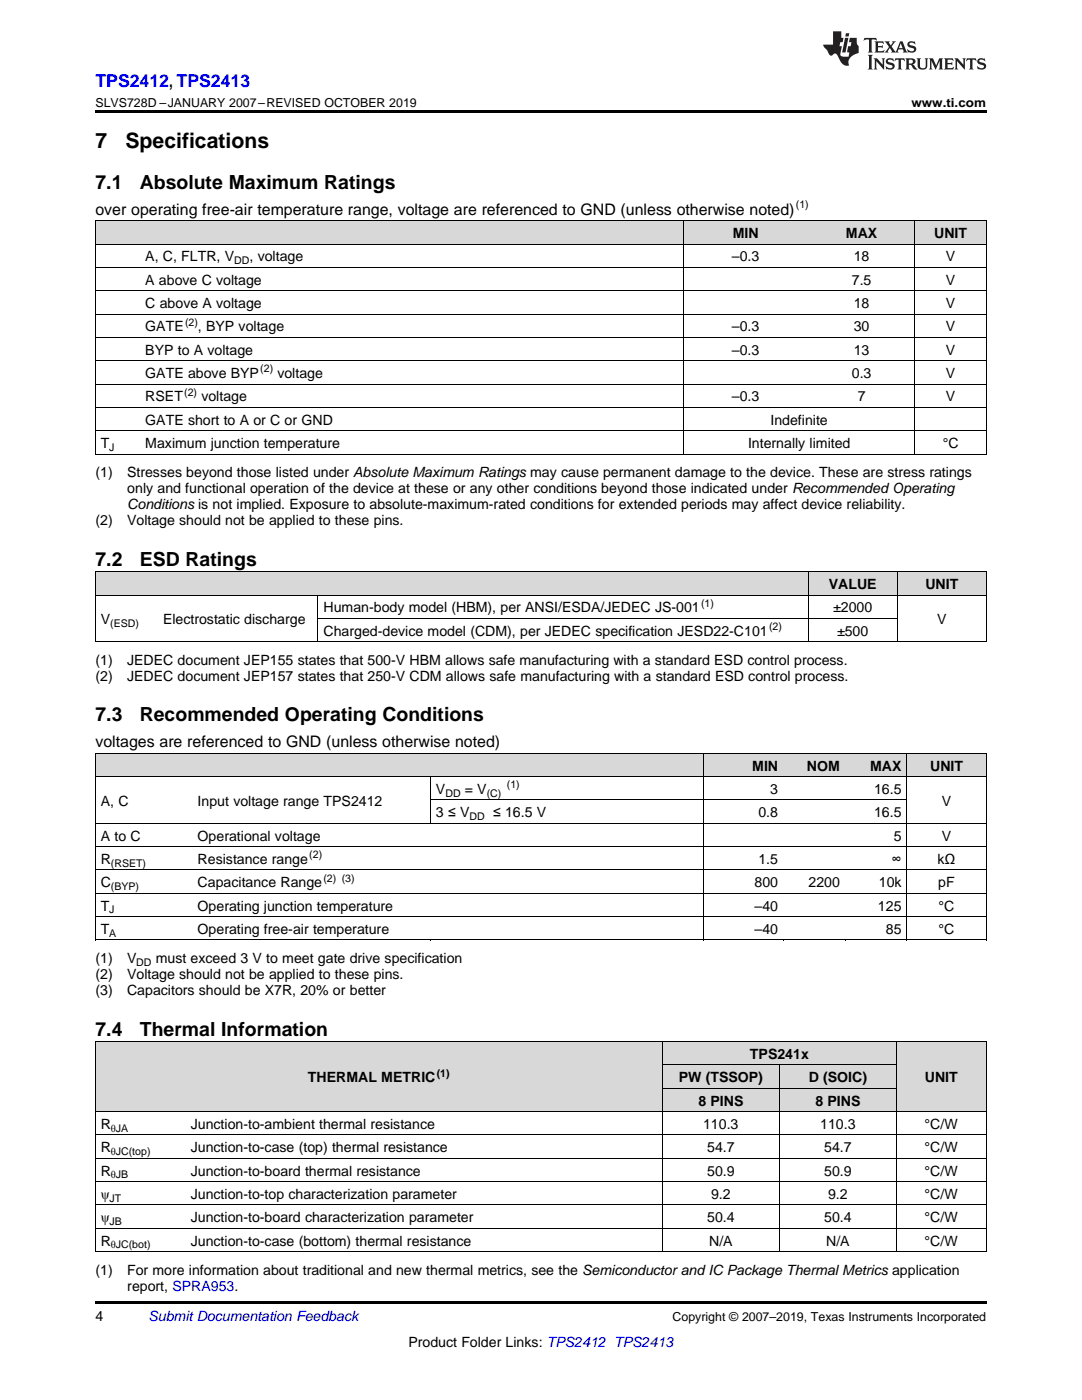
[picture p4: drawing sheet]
<svg xmlns="http://www.w3.org/2000/svg" width="216mm" height="279mm" viewBox="0 0 216 279" stroke-linecap="round" stroke-linejoin="round" font-family="sans-serif">
<defs><g id="words">
<g font-size="4.2">
<text x="19" y="29.6">7</text>
<text x="25" y="29.6">Specifications</text>
</g>
<g font-size="3.9">
<text x="19" y="37.7">7.1</text>
<text x="27.9" y="37.7">Absolute Maximum Ratings</text>
<text x="19" y="112.9">7.2</text>
<text x="27.9" y="112.9">ESD Ratings</text>
<text x="19" y="144">7.3</text>
<text x="27.9" y="144">Recommended Operating Conditions</text>
<text x="19" y="206.7">7.4</text>
<text x="27.9" y="206.7">Thermal Information</text>
</g>
<text font-size="3.5" fill="#00f" x="19" y="17.3">TPS2412, TPS2413</text>
<g font-size="3.2">
<text x="19" y="42.9">over operating free-air temperature range, voltage are referenced to GND (unless otherwise noted)</text>
<text x="19" y="149.1">voltages are referenced to GND (unless otherwise noted)</text>
</g>
<g font-size="2.8">
<text x="146.2" y="47.5">MIN</text>
<text x="168.8" y="47.5">MAX</text>
<text x="186.4" y="47.5">UNIT</text>
<text x="29" y="52.2">A, C, FLTR, V</text>
<text x="49.8" y="52.2">, voltage</text>
<text x="146" y="52.2">–0.3</text>
<text x="170.4" y="52.2">18</text>
<text x="188.7" y="52.2">V</text>
<text x="29" y="56.8">A above C voltage</text>
<text x="170" y="56.8">7.5</text>
<text x="188.7" y="56.8">V</text>
<text x="29" y="61.5">C above A voltage</text>
<text x="170.4" y="61.5">18</text>
<text x="188.7" y="61.5">V</text>
<text x="29" y="66.1">GATE</text>
<text x="29" y="70.8">BYP to A voltage</text>
<text x="39.5" y="66.1">, BYP voltage</text>
<text x="146" y="66.1">–0.3</text>
<text x="146" y="70.8">–0.3</text>
<text x="170.4" y="66.1">30</text>
<text x="170.4" y="70.8">13</text>
<text x="188.7" y="66.1">V</text>
<text x="188.7" y="70.8">V</text>
<text x="29" y="75.5">GATE above BYP</text>
<text x="55.4" y="75.5">voltage</text>
<text x="170" y="75.5">0.3</text>
<text x="188.7" y="75.5">V</text>
<text x="29" y="80.1">RSET</text>
<text x="40.2" y="80.1">voltage</text>
<text x="146" y="80.1">–0.3</text>
<text x="171.2" y="80.1">7</text>
<text x="188.7" y="80.1">V</text>
<text x="20.1" y="89.4">T</text>
<text x="29" y="84.8">GATE short to A or C or GND</text>
<text x="29" y="89.4">Maximum junction temperature</text>
<text x="149.3" y="89.4">Internally limited</text>
<text x="153.7" y="84.8">Indefinite</text>
<text x="188.1" y="89.4">°C</text>
<text x="19" y="95.3">(1)</text>
<text x="25.4" y="95.3">Stresses beyond those listed under Absolute Maximum Ratings may cause permanent damage to the device. These are stress ratings</text>
<text x="25.4" y="98.5">only and functional operation of the device at these or any other conditions beyond those indicated under Recommended Operating</text>
<text x="25.4" y="101.6">Conditions is not implied. Exposure to absolute-maximum-rated conditions for extended periods may affect device reliability.</text>
<text x="19" y="104.8">(2)</text>
<text x="25.4" y="104.8">Voltage should not be applied to these pins.</text>
<text x="165.4" y="117.5">VALUE</text>
<text x="184.6" y="117.5">UNIT</text>
<text x="20.1" y="124.5">V</text>
<text x="32.5" y="124.5">Electrostatic discharge</text>
<text x="64.6" y="122.2">Human-body model (HBM), per ANSI/ESDA/JEDEC JS-001</text>
<text x="166.3" y="122.2">±2000</text>
<text x="187" y="124.5">V</text>
<text x="64.6" y="126.9">Charged-device model (CDM), per JEDEC specification JESD22-C101</text>
<text x="167" y="126.9">±500</text>
<text x="19" y="132.7">(1)</text>
<text x="19" y="135.9">(2)</text>
<text x="25.4" y="132.7">JEDEC document JEP155 states that 500-V HBM allows safe manufacturing with a standard ESD control process.</text>
<text x="25.4" y="135.9">JEDEC document JEP157 states that 250-V CDM allows safe manufacturing with a standard ESD control process.</text>
<text x="150.1" y="153.8">MIN</text>
<text x="161" y="153.8">NOM</text>
<text x="173.6" y="153.8">MAX</text>
<text x="185.6" y="153.8">UNIT</text>
<text x="20.1" y="160.8">A, C</text>
<text x="39.4" y="160.8">Input voltage range TPS2412</text>
<text x="87" y="158.4">V</text>
<text x="92.7" y="158.4">= V</text>
<text x="153.7" y="158.4">3</text>
<text x="174.4" y="158.4">16.5</text>
<text x="187.9" y="160.8">V</text>
<text x="20.1" y="167.7">A to C</text>
<text x="39.4" y="167.7">Operational voltage</text>
<text x="87" y="163.1">3 ≤ V</text>
<text x="98.4" y="163.1">≤ 16.5 V</text>
<text x="151.3" y="163.1">0.8</text>
<text x="174.4" y="163.1">16.5</text>
<text x="178.3" y="167.7">5</text>
<text x="187.9" y="167.7">V</text>
<text x="20.1" y="172.4">R</text>
<text x="39.4" y="172.4">Resistance range</text>
<text x="151.3" y="172.4">1.5</text>
<text x="177.9" y="172.4">∞</text>
<text x="187.1" y="172.4">kΩ</text>
<text x="20.1" y="177.1">C</text>
<text x="39.4" y="177.1">Capacitance Range</text>
<text x="150.6" y="177.1">800</text>
<text x="161.3" y="177.1">2200</text>
<text x="175.4" y="177.1">10k</text>
<text x="187.2" y="177.1">pF</text>
<text x="20.1" y="181.7">T</text>
<text x="39.4" y="181.7">Operating junction temperature</text>
<text x="150.6" y="181.7">–40</text>
<text x="175.2" y="181.7">125</text>
<text x="187.3" y="181.7">°C</text>
<text x="20.1" y="186.4">T</text>
<text x="39.4" y="186.4">Operating free-air temperature</text>
<text x="150.6" y="186.4">–40</text>
<text x="176.8" y="186.4">85</text>
<text x="187.3" y="186.4">°C</text>
<text x="19" y="192.2">(1)</text>
<text x="19" y="195.4">(2)</text>
<text x="25.4" y="192.2">V</text>
<text x="25.4" y="195.4">Voltage should not be applied to these pins.</text>
<text x="31.1" y="192.2">must exceed 3 V to meet gate drive specification</text>
<text x="19" y="198.6">(3)</text>
<text x="25.4" y="198.6">Capacitors should be X7R, 20% or better</text>
<text x="61.5" y="216">THERMAL METRIC</text>
<text x="135.4" y="216">PW (TSSOP)</text>
<text x="149.6" y="211.3">TPS241x</text>
<text x="161.4" y="216">D (SOIC)</text>
<text x="184.5" y="216">UNIT</text>
<text x="139.3" y="220.6">8 PINS</text>
<text x="162.7" y="220.6">8 PINS</text>
<text x="20.1" y="225.3">R</text>
<text x="38.1" y="225.3">Junction-to-ambient thermal resistance</text>
<text x="140.3" y="225.3">110.3</text>
<text x="163.7" y="225.3">110.3</text>
<text x="184.5" y="225.3">°C/W</text>
<text x="20.1" y="229.9">R</text>
<text x="38.1" y="229.9">Junction-to-case (top) thermal resistance</text>
<text x="141.1" y="229.9">54.7</text>
<text x="164.5" y="229.9">54.7</text>
<text x="184.5" y="229.9">°C/W</text>
<text x="20.1" y="234.6">R</text>
<text x="20.1" y="239.3">ψ</text>
<text x="38.1" y="234.6">Junction-to-board thermal resistance</text>
<text x="38.1" y="239.3">Junction-to-top characterization parameter</text>
<text x="141.1" y="234.6">50.9</text>
<text x="141.9" y="239.3">9.2</text>
<text x="164.5" y="234.6">50.9</text>
<text x="165.2" y="239.3">9.2</text>
<text x="184.5" y="234.6">°C/W</text>
<text x="184.5" y="239.3">°C/W</text>
<text x="20.1" y="243.9">ψ</text>
<text x="38.1" y="243.9">Junction-to-board characterization parameter</text>
<text x="141.1" y="243.9">50.4</text>
<text x="164.5" y="243.9">50.4</text>
<text x="184.5" y="243.9">°C/W</text>
<text x="20.1" y="248.6">R</text>
<text x="38.1" y="248.6">Junction-to-case (bottom) thermal resistance</text>
<text x="141.5" y="248.6">N/A</text>
<text x="164.9" y="248.6">N/A</text>
<text x="184.5" y="248.6">°C/W</text>
<text x="19" y="254.4">(1)</text>
<text x="25.4" y="254.4">For more information about traditional and new thermal metrics, see the Semiconductor and IC Package Thermal Metrics application</text>
<text x="25.4" y="257.6">report, SPRA953.</text>
<text x="19" y="263.6">4</text>
<text x="81.5" y="268.9">Product Folder Links: TPS2412 TPS2413</text>
</g>
<text font-size="2.8" fill="#0000c8" x="29.6" y="263.6">Submit Documentation Feedback</text>
<g font-size="2.5">
<text x="19" y="21.4">SLVS728D –JANUARY 2007–REVISED OCTOBER 2019</text>
<text x="181.9" y="21.4">www.ti.com</text>
<text x="134.2" y="263.6">Copyright © 2007–2019, Texas Instruments Incorporated</text>
</g>
<g font-size="2.1">
<text x="158.8" y="41.6">(1)</text>
<text x="46.7" y="52.7">DD</text>
<text x="36.9" y="65">(2)</text>
<text x="51.9" y="74.3">(2)</text>
<text x="36.8" y="79">(2)</text>
<text x="21.8" y="90">J</text>
<text x="22" y="125.1">(ESD)</text>
<text x="139.9" y="121.1">(1)</text>
<text x="153.5" y="125.7">(2)</text>
<text x="88.9" y="159">DD</text>
<text x="97.1" y="159">(C)</text>
<text x="101.1" y="157.3">(1)</text>
<text x="93.7" y="163.7">DD</text>
<text x="22.1" y="173">(RSET)</text>
<text x="61.7" y="171.3">(2)</text>
<text x="22.1" y="177.6">(BYP)</text>
<text x="64.5" y="175.9">(2) (3)</text>
<text x="21.8" y="182.3">J</text>
<text x="21.8" y="186.9">A</text>
<text x="27.2" y="192.8">DD</text>
<text x="87.1" y="214.8">(1)</text>
<text x="22.1" y="225.8">θJA</text>
<text x="22.1" y="230.5">θJC(top)</text>
<text x="21.9" y="239.8">JT</text>
<text x="22.1" y="235.2">θJB</text>
<text x="21.9" y="244.5">JB</text>
<text x="22.1" y="249.1">θJC(bot)</text>
</g>
</g></defs>
<g fill="#d8d8d8">
<path d="M19 207.9h18v14h-18z"/>
<path d="M37 207.9h95.2v14h-95.2z"/>
<path d="M178.9 207.9h17.9v14h-17.9z"/>
<path d="M132.2 217.2h23.3v4.7h-23.3z"/>
<path d="M155.5 217.2h23.4v4.7h-23.4z"/>
<path d="M132.2 212.6h23.3v4.6h-23.3z"/>
<path d="M155.5 212.6h23.4v4.6h-23.4z"/>
<path d="M132.2 207.9h23.3v4.7h-23.3z"/>
<path d="M155.5 207.9h23.4v4.7h-23.4z"/>
<path d="M19 150.4h19.4v4.6h-19.4z"/>
<path d="M38.4 150.4h47.5v4.6h-47.5z"/>
<path d="M85.9 150.4h54.6v4.6h-54.6z"/>
<path d="M140.5 150.4h15.9v4.6h-15.9z"/>
<path d="M156.4 150.4h12.3v4.6h-12.3z"/>
<path d="M168.7 150.4h12.3v4.6h-12.3z"/>
<path d="M181 150.4h15.8v4.6h-15.8z"/>
<path d="M19 114.2h12.5v4.6h-12.5z"/>
<path d="M31.5 114.2h32v4.6h-32z"/>
<path d="M63.5 114.2h97.8v4.6h-97.8z"/>
<path d="M161.3 114.2h17.8v4.6h-17.8z"/>
<path d="M179.1 114.2h17.7v4.6h-17.7z"/>
<path d="M19 44.1h8.9v4.7h-8.9z"/>
<path d="M27.9 44.1h108.5v4.7h-108.5z"/>
<path d="M136.4 44.1h24.9v4.7h-24.9z"/>
<path d="M161.3 44.1h21.3v4.7h-21.3z"/>
<path d="M182.6 44.1h14.2v4.7h-14.2z"/>
</g>
<g fill="#000">
<path d="M19 22h177.8v.5h-177.8zM19 128.1h.2zM63.4 128.1h.1zM161.2 128.1h.1zM179 128.1h.1zM196.7 128.1h.1zM19 187.6h.2zM85.8 187.6h.1zM140.4 187.6h.1zM156.2 187.6h.2zM168.6 187.6h.1zM180.9 187.6h.1z"/>
<path d="M196.7 187.6h.1zM19 249.8h.2zM132.1 249.8h.1zM155.4 249.8h.1zM178.8 249.8h.1zM196.7 249.8h.1zM19 259.7h177.8v.5h-177.8z"/>
</g>
<g fill="none" stroke="#000" stroke-width=".2">
<path d="M19 58h177.8M19 53.4h177.8M19 48.7h177.8M19 44.1h177.8M19.1 44.1v46.6M136.3 44.1v46.6M182.5 44.1v46.6M196.8 44.1v46.6M19 76.7h177.8M19 72h177.8M19 67.4h177.8M19 62.7h177.8"/>
<path d="M19 90.6h177.8M19 86h177.8M19 81.3h177.8M19 118.8h177.8M19 114.1h177.8M19.1 114.1v14M63.4 118.8v9.3M161.2 114.1v14M179 114.1v14M196.8 114.1v14M19 128.1h177.8M63.5 123.4h115.6"/>
<path d="M19 155h177.8M19 150.3h177.8M19.1 150.4v37.2M85.9 155v9.4M85.9 159.6h95.1M140.5 150.4v37.2M180.9 150.4v37.2M196.8 150.4v37.2M19 178.3h177.8M19 173.6h177.8M19 169h177.8M19 164.3h177.8"/>
<path d="M19 187.6h177.8M19 182.9h177.8M19 207.9h177.8M19.1 207.9v41.9M132.1 207.9v41.9M132.2 217.2h46.7M132.2 212.5h46.7M155.5 212.5v37.3M178.8 207.9v41.9M196.8 207.9v41.9M19 235.8h177.8M19 231.2h177.8"/>
<path d="M19 226.5h177.8M19 221.8h177.8M19 249.8h177.8M19 245.1h177.8M19 240.5h177.8"/>
</g>
<g fill="#231f20">
<path d="M172.5 7.6l-.1 .5 .4-.2h.6v.1v2.1l-.2 .4h.9l-.2-.4v-2.1l.1-.1h.5l.5 .2-.2-.5zM174.5 8.3l.2 .3v1.5l-.2 .4h1.8l.2-.6a1.04 1.04 0 0 1-1.3 .2v-.7h.6l.3 .2v-.6l-.3 .2h-.6v-.6l.8-.1 .4 .3-.2-.5zM176.5 8.3l.9 1.1-.9 1.1h.8l-.2-.2 .4-.7 .5 .7-.2 .2h1.5l-.2-.2 .2-.4h.9l.1 .4-.2 .2h1l-.3-.3-.7-1.9h-.5l-.9 2-.8-1 .9-1h-.8l.1 .3-.4 .5-.3-.6 .1-.2zM179.7 8.6l.4 1h-.7zM181.3 8.4a.63 .63 0 0 0-.2 .7 .63 .63 0 0 0 .6 .4l.6 .2 .1 .2a.75 .75 0 0 1-.7 .4 .75 .75 0 0 1-.6-.5l.1 .7 .1-.1a1.11 1.11 0 0 0 1.5-.6 1.13 1.13 0 0 0-1.2-.8l-.1-.4a1.04 1.04 0 0 1 1.2 .2l-.2-.5-.2 .1-.4-.2zM173.2 10.9l.2 .4v2.2l-.2 .4h1l-.3-.4v-2.2l.3-.4zM174.3 11.6l.3 .4v1.5l-.3 .4h.8l-.2-.4v-1.3l1.5 1.7v-1.9l.2-.4h-.7l.2 .4v.9l-1.1-1.3zM177 11.8a.62 .62 0 0 0-.2 .7 .62 .62 0 0 0 .6 .4l.6 .1 .1 .3a.76 .76 0 0 1-.7 .3 .76 .76 0 0 1-.7-.4l.2 .7 .1-.1a1.11 1.11 0 0 0 1.5-.6 1.13 1.13 0 0 0-1.2-.8l-.1-.4a1.04 1.04 0 0 1 1.2 .2l-.2-.6-.2 .1-.5-.1zM178.7 11.6l-.2 .6a.61 .61 0 0 1 .8-.3v1.6l-.2 .4h.9l-.2-.4v-1.6a.63 .63 0 0 1 .7 .3l-.1-.6zM180.6 11.6l.3 .4v1.5l-.3 .4h1l-.2-.2-.1-.8 .6 .2a.76 .76 0 0 0 1.2 .7l-1-1a.58 .58 0 0 0 .6-.5 .58 .58 0 0 0-.5-.6zM181.4 11.9h.1a.45 .45 0 0 1 .5 .1 .45 .45 0 0 1 .1 .5l-.8 .2zM182.9 11.6l.2 .2a2.17 2.17 0 0 0 .3 1.9 .99 .99 0 0 0 1.6-.6v-1.1l.2-.4h-.7l.2 .2a1.92 1.92 0 0 1-.2 1.8 .6 .6 0 0 1-.9-.5v-1.1l.2-.4zM185.4 11.6l.2 .4v1.5l-.2 .4h.7l-.2-.4v-1.4l.8 1.8 .8-1.8v1.4l-.2 .4h.9l-.2-.4v-1.5l.2-.4h-.8l-.6 1.5-.6-1.5zM188.4 11.6l.2 .4v1.5l-.2 .4h1.8l.1-.6a1.04 1.04 0 0 1-1.2 .1v-.6h.5l.4 .2v-.6l-.4 .2h-.5v-.7h.8l.3 .3-.1-.6zM190.5 11.6l.2 .4v1.5l-.2 .4h.7l-.2-.4v-1.3l1.5 1.7v-1.9l.2-.4h-.7l.2 .4v.9l-1.1-1.3zM192.9 11.6l-.1 .6a.61 .61 0 0 1 .7-.3l.1 1.6-.3 .4h1l-.3-.4 .1-1.6a.63 .63 0 0 1 .7 .3l-.1-.6zM195.2 11.8a.62 .62 0 0 0-.2 .7 .62 .62 0 0 0 .6 .4l.6 .1 .1 .3a.76 .76 0 0 1-.7 .3 .76 .76 0 0 1-.6-.4l.1 .7 .1-.1a1.11 1.11 0 0 0 1.6-.6 1.13 1.13 0 0 0-1.3-.8l-.1-.4a1.04 1.04 0 0 1 1.2 .2l-.1-.6-.2 .1-.5-.1z"/>
<path d="M166.2 6.3v2.6h-1.9v.4l.8 .9a.91 .91 0 0 0 1 .8 .56 .56 0 0 1 .5-.3 .56 .56 0 0 1 .5 .3l.4 .8a1.53 1.53 0 0 0 1.9 1.2 1.54 1.54 0 0 1 1-2.1l.9-.3v-1.4a1.52 1.52 0 0 1-.4-1.6h-1.3l-.2 .8h.5l-.2 .8h-.5l-.1 1v.2l.4 .1-.2 .8a1.93 1.93 0 0 1-1.6-.3l.3-1.8h-.5l.2-.8h.4l.2-.8h-.4v-1.3zM168.6 7.6l-.6 2.9h.7l.6-2.9zM168.8 6.6l-.1 .7h.6l.2-.7z"/>
</g>
<use href="#words"/>
</svg>
